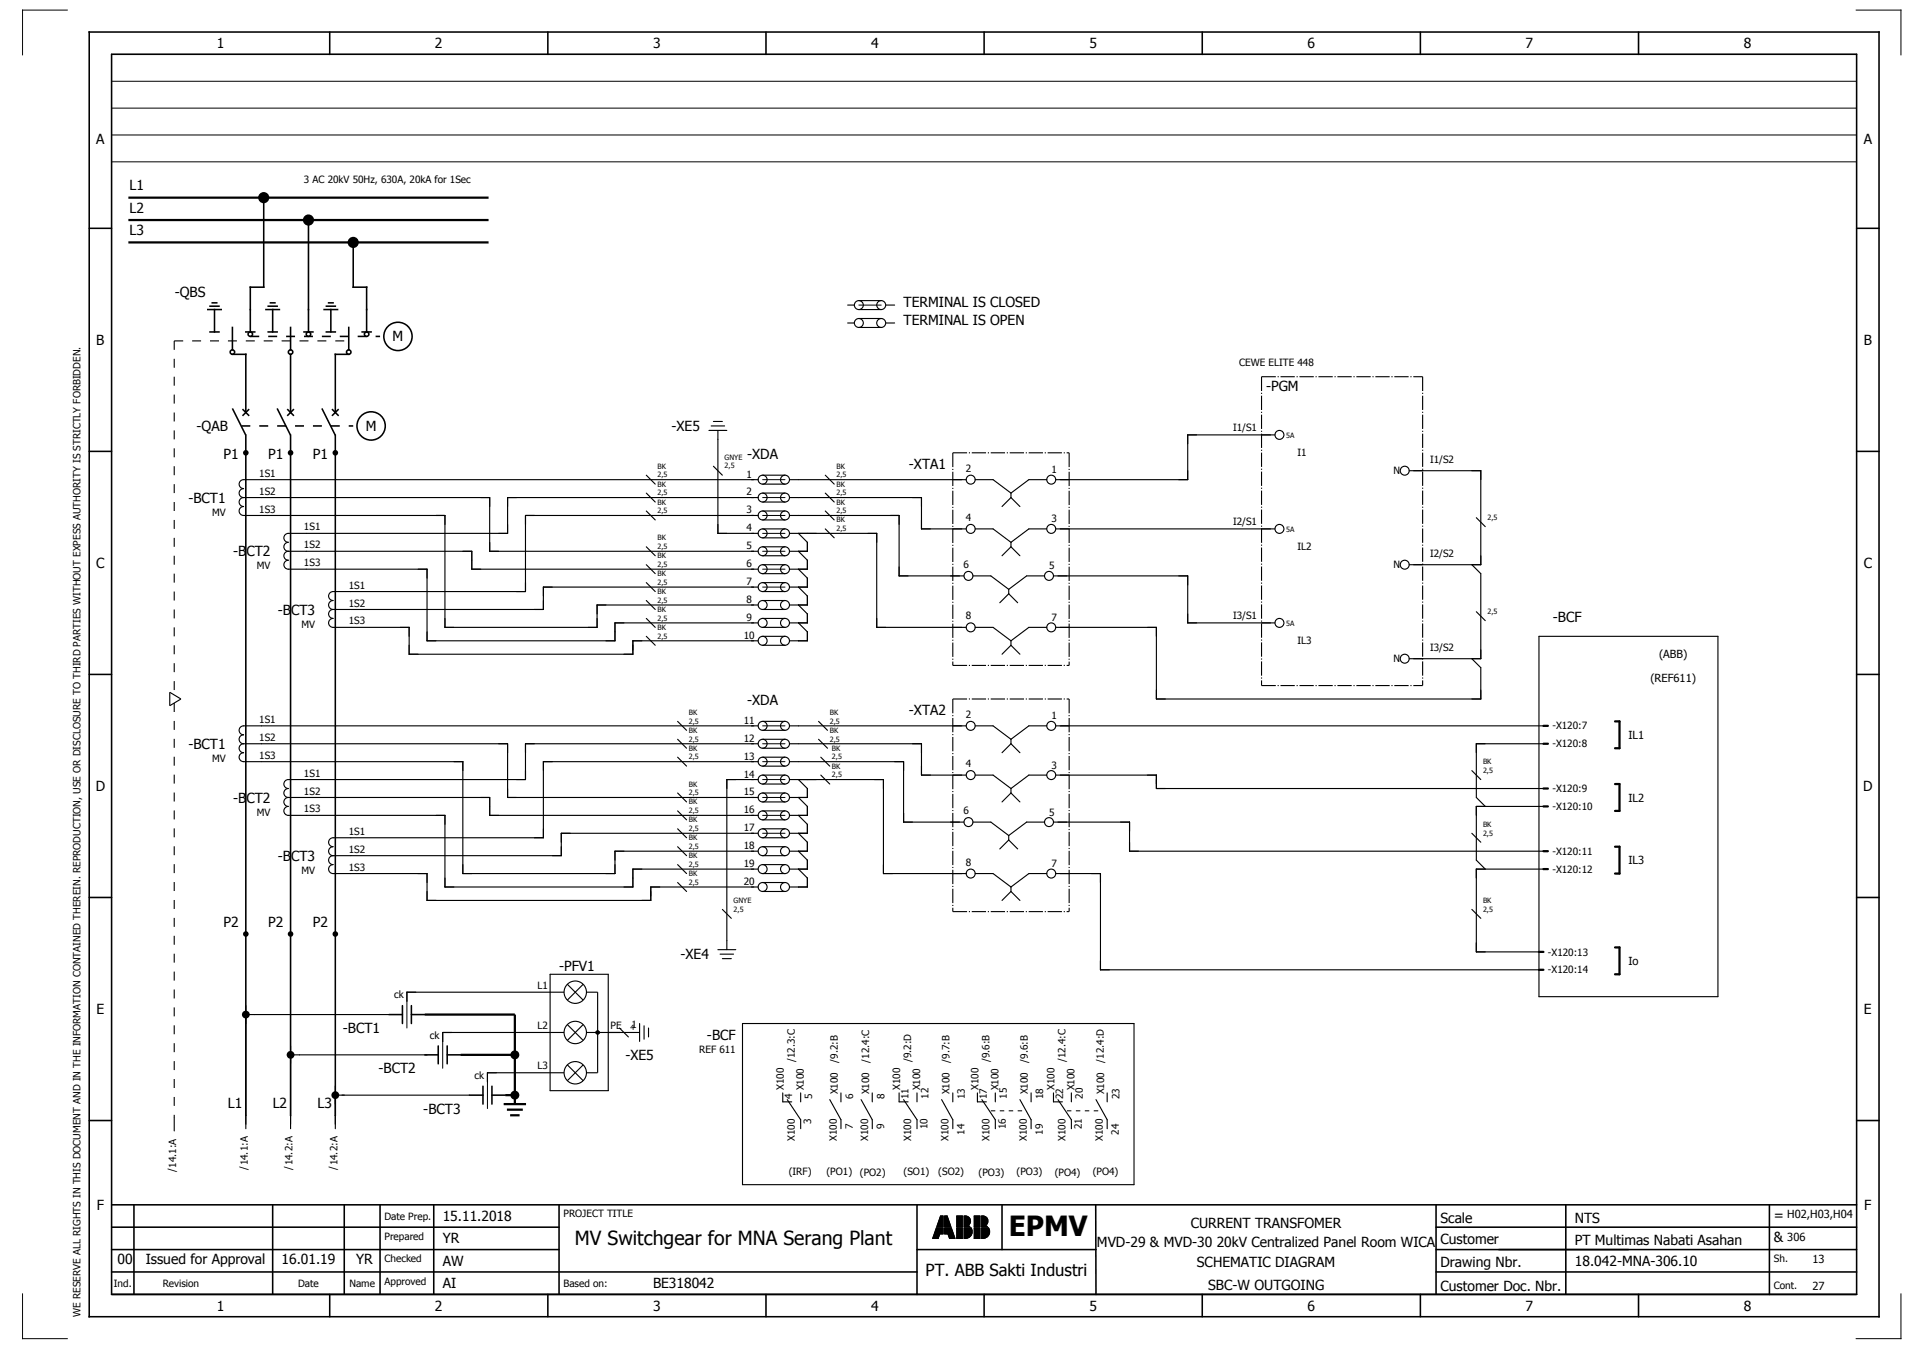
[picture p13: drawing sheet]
<svg xmlns="http://www.w3.org/2000/svg" width="427mm" height="301mm" viewBox="0 0 427 301" stroke-linecap="round" stroke-linejoin="round" font-family="sans-serif">
<defs><g id="words">
<text font-size="6.2" x="225.4" y="276.2">EPMV</text>
<text font-size="4.3" x="128.5" y="278.2">MV Switchgear for MNA Serang Plant</text>
<text font-size="3.7" x="206.9" y="285.1">PT. ABB Sakti Industri</text>
<g font-size="3.1">
<text x="48.5" y="10.8">1</text>
<text x="97.2" y="10.8">2</text>
<text x="146" y="10.8">3</text>
<text x="194.7" y="10.8">4</text>
<text x="243.5" y="10.8">5</text>
<text x="292.2" y="10.8">6</text>
<text x="341" y="10.8">7</text>
<text x="389.7" y="10.8">8</text>
<text x="21.5" y="32.2">A</text>
<text x="416.5" y="32.2">A</text>
<text x="28.9" y="42.5">L1</text>
<text x="28.9" y="47.5">L2</text>
<text x="28.9" y="52.5">L3</text>
<text x="39.1" y="66.3">-QBS</text>
<text x="201.9" y="68.5">TERMINAL IS CLOSED</text>
<text x="21.5" y="77">B</text>
<text x="87.7" y="76.3">M</text>
<text x="201.9" y="72.5">TERMINAL IS OPEN</text>
<text x="416.5" y="77">B</text>
<text x="282.9" y="87.4">-PGM</text>
<text x="43.9" y="96.3">-QAB</text>
<text x="81.7" y="96.3">M</text>
<text x="150.1" y="96.3">-XE5</text>
<text x="49.9" y="102.5">P1</text>
<text x="59.9" y="102.5">P1</text>
<text x="69.9" y="102.5">P1</text>
<text x="167" y="102.5">-XDA</text>
<text x="203.1" y="104.8">-XTA1</text>
<text x="42.1" y="112.3">-BCT1</text>
<text x="52.1" y="124.3">-BCT2</text>
<text x="21.5" y="126.9">C</text>
<text x="416.5" y="126.9">C</text>
<text x="62.1" y="137.3">-BCT3</text>
<text x="347" y="139.1">-BCF</text>
<text x="167" y="157.5">-XDA</text>
<text x="203.1" y="159.8">-XTA2</text>
<text x="42.1" y="167.3">-BCT1</text>
<text x="21.4" y="176.7">D</text>
<text x="52.1" y="179.3">-BCT2</text>
<text x="416.4" y="176.7">D</text>
<text x="62.1" y="192.3">-BCT3</text>
<text x="49.9" y="207">P2</text>
<text x="59.9" y="207">P2</text>
<text x="69.9" y="207">P2</text>
<text x="152.1" y="214.3">-XE4</text>
<text x="124.9" y="217">-PFV1</text>
<text x="21.6" y="226.5">E</text>
<text x="416.6" y="226.5">E</text>
<text x="76.6" y="230.8">-BCT1</text>
<text x="158" y="232.3">-BCF</text>
<text x="84.6" y="239.8">-BCT2</text>
<text x="139.8" y="236.8">-XE5</text>
<text x="50.9" y="247.5">L1</text>
<text x="60.9" y="247.5">L2</text>
<text x="70.9" y="247.5">L3</text>
<text x="94.6" y="248.8">-BCT3</text>
<text x="21.6" y="270.4">F</text>
<text x="98.9" y="272.8">15.11.2018</text>
<text x="266.1" y="274.2">CURRENT TRANSFOMER</text>
<text x="321.9" y="273.2">Scale</text>
<text x="351.9" y="273.2">NTS</text>
<text x="396.4" y="272.5">=</text>
<text x="416.6" y="270.4">F</text>
<text x="98.9" y="277.8">YR</text>
<text x="245.2" y="278.6">MVD-29 &amp; MVD-30 20kV Centralized Panel Room WICA</text>
<text x="321.9" y="277.9">Customer</text>
<text x="351.9" y="278.1">PT Multimas Nabati Asahan</text>
<text x="396.4" y="277.5">&amp;</text>
<text x="26.2" y="282.3">00</text>
<text x="32.6" y="282.3">Issued for Approval</text>
<text x="62.9" y="282.3">16.01.19</text>
<text x="79.6" y="282.3">YR</text>
<text x="98.9" y="282.8">AW</text>
<text x="98.9" y="287.8">AI</text>
<text x="145.9" y="287.8">BE318042</text>
<text x="267.5" y="283.2">SCHEMATIC DIAGRAM</text>
<text x="321.9" y="283.2">Drawing Nbr.</text>
<text x="352" y="282.8">18.042-MNA-306.10</text>
<text x="48.5" y="292.8">1</text>
<text x="97.2" y="292.8">2</text>
<text x="146" y="292.8">3</text>
<text x="194.7" y="292.8">4</text>
<text x="243.5" y="292.8">5</text>
<text x="270" y="288.1">SBC-W OUTGOING</text>
<text x="292.2" y="292.8">6</text>
<text x="321.9" y="288.4">Customer Doc. Nbr.</text>
<text x="341" y="292.8">7</text>
<text x="389.7" y="292.8">8</text>
</g>
<g font-size="2.5">
<text x="370.8" y="147.1">(ABB)</text>
<text x="368.8" y="152.2">(REF611)</text>
<text x="363.9" y="165.1">IL1</text>
<text x="363.9" y="179.1">IL2</text>
<text x="363.9" y="193.1">IL3</text>
<text x="363.9" y="215.6">Io</text>
<text x="399.4" y="272.2">H02,H03,H04</text>
<text x="399.4" y="277.2">306</text>
<text x="405.1" y="282.2">13</text>
<text x="405.1" y="288.1">27</text>
</g>
<g font-size="2.2">
<text x="67.9" y="41">3 AC 20kV 50Hz, 630A, 20kA for 1Sec</text>
<text x="276.9" y="81.7">CEWE ELITE 448</text>
<text x="275.6" y="96.4">I1/S1</text>
<text x="289.9" y="102">I1</text>
<text x="57.9" y="106.5">1S1</text>
<text x="166.8" y="106.7">1</text>
<text x="215.8" y="105.4">2</text>
<text x="235" y="105.7">1</text>
<text x="311.4" y="106">N</text>
<text x="319.6" y="103.4">I1/S2</text>
<text x="57.9" y="110.5">1S2</text>
<text x="166.8" y="110.7">2</text>
<text x="47.4" y="115.2">MV</text>
<text x="57.9" y="114.5">1S3</text>
<text x="67.9" y="118.5">1S1</text>
<text x="166.8" y="114.7">3</text>
<text x="166.8" y="118.7">4</text>
<text x="215.8" y="116.4">4</text>
<text x="235" y="116.7">3</text>
<text x="275.6" y="117.4">I2/S1</text>
<text x="67.9" y="122.5">1S2</text>
<text x="166.8" y="122.7">5</text>
<text x="289.9" y="123">IL2</text>
<text x="319.6" y="124.4">I2/S2</text>
<text x="57.4" y="127.2">MV</text>
<text x="67.9" y="126.5">1S3</text>
<text x="77.9" y="131.5">1S1</text>
<text x="166.8" y="126.7">6</text>
<text x="166.8" y="130.7">7</text>
<text x="215.3" y="126.9">6</text>
<text x="234.5" y="127.2">5</text>
<text x="311.4" y="127">N</text>
<text x="77.9" y="135.5">1S2</text>
<text x="166.8" y="134.7">8</text>
<text x="67.4" y="140.2">MV</text>
<text x="77.9" y="139.5">1S3</text>
<text x="166.2" y="142.7">10</text>
<text x="166.8" y="138.7">9</text>
<text x="215.8" y="138.4">8</text>
<text x="235" y="138.7">7</text>
<text x="275.6" y="138.4">I3/S1</text>
<text x="289.9" y="144">IL3</text>
<text x="311.4" y="148">N</text>
<text x="319.6" y="145.4">I3/S2</text>
<text x="57.9" y="161.5">1S1</text>
<text x="166.2" y="161.7">11</text>
<text x="215.8" y="160.4">2</text>
<text x="235" y="160.7">1</text>
<text x="57.9" y="165.5">1S2</text>
<text x="166.2" y="165.7">12</text>
<text x="346.9" y="163">-X120:7</text>
<text x="346.9" y="167">-X120:8</text>
<text x="47.4" y="170.2">MV</text>
<text x="57.9" y="169.5">1S3</text>
<text x="67.9" y="173.5">1S1</text>
<text x="166.2" y="169.7">13</text>
<text x="166.2" y="173.7">14</text>
<text x="215.8" y="171.4">4</text>
<text x="235" y="171.7">3</text>
<text x="67.9" y="177.5">1S2</text>
<text x="166.2" y="177.7">15</text>
<text x="346.9" y="177">-X120:9</text>
<text x="57.4" y="182.2">MV</text>
<text x="67.9" y="181.5">1S3</text>
<text x="166.2" y="181.7">16</text>
<text x="166.2" y="185.7">17</text>
<text x="215.3" y="181.9">6</text>
<text x="234.5" y="182.2">5</text>
<text x="346.9" y="181">-X120:10</text>
<text x="77.9" y="186.5">1S1</text>
<text x="77.9" y="190.5">1S2</text>
<text x="166.2" y="189.7">18</text>
<text x="346.9" y="191">-X120:11</text>
<text x="67.4" y="195.2">MV</text>
<text x="77.9" y="194.5">1S3</text>
<text x="166.2" y="193.7">19</text>
<text x="166.2" y="197.7">20</text>
<text x="215.8" y="193.4">8</text>
<text x="235" y="193.7">7</text>
<text x="346.9" y="195">-X120:12</text>
<text x="345.9" y="213.5">-X120:13</text>
<text x="120.1" y="220.9">L1</text>
<text x="345.9" y="217.5">-X120:14</text>
<text x="88.1" y="223.1">ck</text>
<text x="96.1" y="232.1">ck</text>
<text x="120.1" y="229.9">L2</text>
<text x="136.4" y="229.9">PE</text>
<text x="141.1" y="229.6">1</text>
<text x="120.1" y="238.9">L3</text>
<text x="156.3" y="235.1">REF 611</text>
<text x="177.6" y="237.3" transform="rotate(-90 177.6 237.3)">/12.3:C</text>
<text x="187.2" y="237.4" transform="rotate(-90 187.2 237.4)">/9.2:B</text>
<text x="194.2" y="237.4" transform="rotate(-90 194.2 237.4)">/12.4:C</text>
<text x="203.6" y="237.3" transform="rotate(-90 203.6 237.3)">/9.2:D</text>
<text x="212.2" y="237.4" transform="rotate(-90 212.2 237.4)">/9.7:B</text>
<text x="221.1" y="237.3" transform="rotate(-90 221.1 237.3)">/9.6:B</text>
<text x="229.7" y="237.4" transform="rotate(-90 229.7 237.4)">/9.6:B</text>
<text x="238.1" y="237.3" transform="rotate(-90 238.1 237.3)">/12.4:C</text>
<text x="246.7" y="237.4" transform="rotate(-90 246.7 237.4)">/12.4:D</text>
<text x="106.1" y="241.1">ck</text>
<text x="175.2" y="243.5" transform="rotate(-90 175.2 243.5)">X100</text>
<text x="177.1" y="245.5" transform="rotate(-90 177.1 245.5)">4</text>
<text x="179.6" y="243.6" transform="rotate(-90 179.6 243.6)">X100</text>
<text x="181.5" y="245.4" transform="rotate(-90 181.5 245.4)">5</text>
<text x="187.2" y="244.5" transform="rotate(-90 187.2 244.5)">X100</text>
<text x="190.7" y="245.5" transform="rotate(-90 190.7 245.5)">6</text>
<text x="194.2" y="244.5" transform="rotate(-90 194.2 244.5)">X100</text>
<text x="197.7" y="245.5" transform="rotate(-90 197.7 245.5)">8</text>
<text x="201.2" y="243.5" transform="rotate(-90 201.2 243.5)">X100</text>
<text x="203.1" y="245.5" transform="rotate(-90 203.1 245.5)">11</text>
<text x="205.6" y="243.6" transform="rotate(-90 205.6 243.6)">X100</text>
<text x="207.5" y="245.4" transform="rotate(-90 207.5 245.4)">12</text>
<text x="212.2" y="244.5" transform="rotate(-90 212.2 244.5)">X100</text>
<text x="215.7" y="245.5" transform="rotate(-90 215.7 245.5)">13</text>
<text x="218.7" y="243.5" transform="rotate(-90 218.7 243.5)">X100</text>
<text x="220.6" y="245.5" transform="rotate(-90 220.6 245.5)">17</text>
<text x="223.1" y="243.6" transform="rotate(-90 223.1 243.6)">X100</text>
<text x="225" y="245.4" transform="rotate(-90 225 245.4)">15</text>
<text x="229.7" y="244.5" transform="rotate(-90 229.7 244.5)">X100</text>
<text x="233.2" y="245.5" transform="rotate(-90 233.2 245.5)">18</text>
<text x="235.7" y="243.5" transform="rotate(-90 235.7 243.5)">X100</text>
<text x="237.6" y="245.5" transform="rotate(-90 237.6 245.5)">22</text>
<text x="240.1" y="243.6" transform="rotate(-90 240.1 243.6)">X100</text>
<text x="242" y="245.4" transform="rotate(-90 242 245.4)">20</text>
<text x="246.7" y="244.5" transform="rotate(-90 246.7 244.5)">X100</text>
<text x="250.2" y="245.5" transform="rotate(-90 250.2 245.5)">23</text>
<text x="181.3" y="251" transform="rotate(-90 181.3 251)">3</text>
<text x="177.6" y="254.9" transform="rotate(-90 177.6 254.9)">X100</text>
<text x="187" y="255" transform="rotate(-90 187 255)">X100</text>
<text x="190.6" y="252.2" transform="rotate(-90 190.6 252.2)">7</text>
<text x="194" y="255" transform="rotate(-90 194 255)">X100</text>
<text x="197.6" y="252.2" transform="rotate(-90 197.6 252.2)">9</text>
<text x="203.6" y="254.9" transform="rotate(-90 203.6 254.9)">X100</text>
<text x="207.3" y="252.3" transform="rotate(-90 207.3 252.3)">10</text>
<text x="212" y="255" transform="rotate(-90 212 255)">X100</text>
<text x="215.6" y="253.4" transform="rotate(-90 215.6 253.4)">14</text>
<text x="221.1" y="254.9" transform="rotate(-90 221.1 254.9)">X100</text>
<text x="224.8" y="252.3" transform="rotate(-90 224.8 252.3)">16</text>
<text x="229.5" y="255" transform="rotate(-90 229.5 255)">X100</text>
<text x="233.1" y="253.4" transform="rotate(-90 233.1 253.4)">19</text>
<text x="238.1" y="254.9" transform="rotate(-90 238.1 254.9)">X100</text>
<text x="241.8" y="252.3" transform="rotate(-90 241.8 252.3)">21</text>
<text x="246.5" y="255" transform="rotate(-90 246.5 255)">X100</text>
<text x="250.1" y="253.4" transform="rotate(-90 250.1 253.4)">24</text>
<text x="39.2" y="261.9" transform="rotate(-90 39.2 261.9)">/14.1:A</text>
<text x="55.2" y="261.4" transform="rotate(-90 55.2 261.4)">/14.1:A</text>
<text x="65.2" y="261.4" transform="rotate(-90 65.2 261.4)">/14.2:A</text>
<text x="75.2" y="261.4" transform="rotate(-90 75.2 261.4)">/14.2:A</text>
<text x="176.3" y="262.5">(IRF)</text>
<text x="184.7" y="262.6">(PO1)</text>
<text x="192.2" y="262.7">(PO2)</text>
<text x="201.9" y="262.5">(SO1)</text>
<text x="209.7" y="262.6">(SO2)</text>
<text x="218.7" y="262.8">(PO3)</text>
<text x="227.2" y="262.6">(PO3)</text>
<text x="235.7" y="262.8">(PO4)</text>
<text x="244.2" y="262.6">(PO4)</text>
<text x="85.9" y="272.5">Date Prep.</text>
<text x="125.9" y="271.9">PROJECT TITLE</text>
<text x="85.9" y="277">Prepared</text>
<text x="85.9" y="282">Checked</text>
<text x="396.4" y="281.9">Sh.</text>
<text x="25.4" y="287.5">Ind.</text>
<text x="36.4" y="287.5">Revision</text>
<text x="66.6" y="287.5">Date</text>
<text x="78.1" y="287.5">Name</text>
<text x="85.9" y="287">Approved</text>
<text x="125.9" y="287.5">Based on:</text>
<text x="396.4" y="287.9">Cont.</text>
<text x="18" y="294.2" transform="rotate(-90 18 294.2)">WE RESERVE ALL RIGHTS IN THIS DOCUMENT AND IN THE INFORMATION CONTAINED THEREIN. REPRODUCTION, USE OR DISCLOSURE TO THIRD PARTIES WITHOUT EXPESS AUTHORITY IS STRICTLY FORBIDDEN.</text>
</g>
<g font-size="1.6">
<text x="287.4" y="97.7">5A</text>
<text x="146.9" y="106.7">2,5</text>
<text x="146.9" y="104.7">BK</text>
<text x="161.9" y="104.7">2,5</text>
<text x="161.9" y="102.7">GNYE</text>
<text x="186.9" y="106.7">2,5</text>
<text x="186.9" y="104.7">BK</text>
<text x="146.9" y="110.7">2,5</text>
<text x="146.9" y="108.7">BK</text>
<text x="146.9" y="112.7">BK</text>
<text x="186.9" y="110.7">2,5</text>
<text x="186.9" y="108.7">BK</text>
<text x="186.9" y="112.7">BK</text>
<text x="146.9" y="114.7">2,5</text>
<text x="186.9" y="114.7">2,5</text>
<text x="186.9" y="118.7">2,5</text>
<text x="186.9" y="116.7">BK</text>
<text x="287.4" y="118.7">5A</text>
<text x="332.4" y="116.2">2,5</text>
<text x="146.9" y="122.7">2,5</text>
<text x="146.9" y="120.7">BK</text>
<text x="146.9" y="124.7">BK</text>
<text x="146.9" y="126.7">2,5</text>
<text x="146.9" y="130.7">2,5</text>
<text x="146.9" y="128.7">BK</text>
<text x="146.9" y="134.7">2,5</text>
<text x="146.9" y="132.7">BK</text>
<text x="146.9" y="136.7">BK</text>
<text x="332.4" y="137.2">2,5</text>
<text x="146.9" y="138.7">2,5</text>
<text x="146.9" y="142.7">2,5</text>
<text x="146.9" y="140.7">BK</text>
<text x="287.4" y="139.7">5A</text>
<text x="153.9" y="161.7">2,5</text>
<text x="153.9" y="159.7">BK</text>
<text x="185.4" y="161.7">2,5</text>
<text x="185.4" y="159.7">BK</text>
<text x="153.9" y="165.7">2,5</text>
<text x="153.9" y="163.7">BK</text>
<text x="153.9" y="167.7">BK</text>
<text x="185.4" y="165.7">2,5</text>
<text x="185.4" y="163.7">BK</text>
<text x="185.9" y="167.7">BK</text>
<text x="153.9" y="169.7">2,5</text>
<text x="185.9" y="173.7">2,5</text>
<text x="185.9" y="171.7">BK</text>
<text x="185.9" y="169.7">2,5</text>
<text x="331.4" y="172.7">2,5</text>
<text x="331.4" y="170.7">BK</text>
<text x="153.9" y="177.7">2,5</text>
<text x="153.9" y="175.7">BK</text>
<text x="153.9" y="179.7">BK</text>
<text x="153.9" y="181.7">2,5</text>
<text x="153.9" y="185.7">2,5</text>
<text x="153.9" y="183.7">BK</text>
<text x="331.4" y="184.7">BK</text>
<text x="153.9" y="189.7">2,5</text>
<text x="153.9" y="187.7">BK</text>
<text x="153.9" y="191.7">BK</text>
<text x="331.4" y="186.7">2,5</text>
<text x="153.9" y="193.7">2,5</text>
<text x="153.9" y="197.7">2,5</text>
<text x="153.9" y="195.7">BK</text>
<text x="163.9" y="203.7">2,5</text>
<text x="163.9" y="201.7">GNYE</text>
<text x="331.4" y="203.7">2,5</text>
<text x="331.4" y="201.7">BK</text>
<text x="140.9" y="230.2">4</text>
</g>
</g></defs>
<g fill="none" stroke="#000" stroke-width=".35">
<path d="M19.9 7.2h400v287h-400zM24.9 12.1h390v277.1h-390zM73.7 7.2v5M122.4 7.2v5M171.2 7.2v5M219.9 7.2v5M268.7 7.2v5M317.4 7.2v5M366.2 7.2v5M19.9 51h5M58.9 44.2v20h-3v10M68.9 49.2v25"/>
<path d="M78.9 54.2v10h3v10M414.9 51h5M46.4 69.2h3M46.9 74.2h2M46.9 68.4h2M47.4 67.7h1M47.9 69.2v5M51.9 79.2h3v13M51.9 73.2v5M54.9 74.2h2M59.4 69.2h3M59.9 74.2h2"/>
<path d="M59.9 68.4h2M60.4 67.7h1M60.9 69.2v5M64.9 73.2v5M64.9 79.2v13M67.9 74.2h2M72.4 69.2h3M72.9 74.2h2M72.9 68.4h2M73.4 67.7h1M73.9 69.2v5M77.9 79.2h-3v13"/>
<path d="M77.9 73.2v5M80.9 74.2h2M51.9 91.2l3 6v152M54.2 91.4l1.5 1.5M55.7 91.4l-1.5 1.5M61.9 91.2l3 6v152M64.2 91.4l1.5 1.5M65.7 91.4l-1.5 1.5M71.9 91.2l3 6v152M74.2 91.4l1.5 1.5M75.7 91.4l-1.5 1.5M19.9 100.8h5"/>
<path d="M414.9 100.8h5M19.9 150.7h5M414.9 150.7h5M19.9 200.5h5M414.9 200.5h5M86.9 226.7h3M89.9 224.7v4M91.9 224.7v4M91.9 226.7h3M94.9 235.7h3M97.9 233.7v4M99.9 233.7v4"/>
<path d="M99.9 235.7h3M19.9 250.3h5M104.9 244.7h3M107.9 242.7v4M109.9 242.7v4M109.9 244.7h3M414.9 250.3h5M24.9 279.2h100M24.9 269.2h390M24.9 274.2h100M29.9 269.2v20M60.9 269.2v20"/>
<path d="M76.9 269.2v20M84.9 269.2v20M96.9 269.2v20M124.9 269.2v20M204.9 279.2h40M204.9 269.2v20M223.9 269.2v10M244.9 269.2v20M320.9 279.2h94M320.9 269.2v20M320.9 274.2h94M349.9 269.2v20"/>
<path d="M395.4 269.2v20M24.9 289.2h390M24.9 284.2h180M73.7 289.2v5M122.4 289.2v5M171.2 289.2v5M219.9 289.2v5M268.7 289.2v5M317.4 289.2v5M320.9 284.2h94M366.2 289.2v5"/>
<circle cx="51.9" cy="78.7" r=".5"/>
<circle cx="55.9" cy="74.7" r=".5"/>
<circle cx="64.9" cy="78.7" r=".5"/>
<circle cx="68.9" cy="74.7" r=".5"/>
<circle cx="77.9" cy="78.7" r=".5"/>
<circle cx="81.9" cy="74.7" r=".5"/>
<circle cx="88.9" cy="75.2" r="3.2"/>
<circle cx="82.9" cy="95.2" r="3.2"/>
</g>
<g fill="none" stroke="#000" stroke-width=".22">
<path d="M15 2.3h-10v10M24.9 18.2h390M24.9 12.2h390M414.8 2.3h10v10M24.9 24.2h390M24.9 30.2h390M24.9 36.2h390M191.9 68.2h5M170.4 107.2h5M170.4 111.2h5M170.4 115.2h5M170.4 119.2h5"/>
<path d="M170.4 127.2h5M170.4 123.2h5M170.4 131.2h5M170.4 162.2h5M170.4 166.2h5M170.4 170.2h5M170.4 174.2h5M170.4 178.2h5M170.4 182.2h5M170.4 186.2h5M90.9 223.7v6M98.9 232.7v6"/>
<path d="M108.9 241.7v6M208.5 276.5v.2M208.6 276.3v.4M208.6 276.1v.6M208.7 275.9v.8M208.8 275.6v1.1M208.9 275.4v1.3M209 275.2v1.5M209 275v1.7M209.1 274.7v2M209.2 274.5v2.2M209.3 274.3l-.9 2.4h1.3l.3-1"/>
<path d="M209.3 274.3h1.5v1.4h-.8M209.3 274.3v2.4M209.4 273.8v.2M209.4 274.3v2.4M209.5 273.6v.4M209.5 274.3v2.4M209.6 273.4v.6M209.6 274.3v2.4M209.7 273.2v.8M209.7 274.3v2.4M209.7 273v1M209.7 274.3v2.2"/>
<path d="M209.8 272.7v1.3M209.8 274.3v2M209.9 272.5v1.5M209.9 274.3v1.8M210 272.3v1.7M210 274.3v1.6M210 272.1v1.9M210 274.3v1.4M210.1 271.8v2.2M210.1 274.3v1.4M210.2 271.7h.6v2.3h-1.4zM210.2 271.7v2.3"/>
<path d="M210.2 274.3v1.4M210.3 271.7v2.3M210.3 274.3v1.4M210.4 271.7v2.3M210.4 274.3v1.4M210.5 271.7v2.3M210.5 274.3v1.4M210.6 271.7v2.3M210.6 274.3v1.4M210.7 271.7v2.3M210.7 274.3v1.4M210.8 271.7v2.3"/>
<path d="M210.8 274.3v1.4M211.1 271.7h.6l.8 2.3h-1.4zM211.1 271.7v2.3M211.1 274.3v1.4M211.2 271.7v2.3M211.2 274.3v1.4M211.3 271.7v2.3M211.3 274.3v1.4M211.4 271.7v2.3M211.4 274.3v1.4M211.5 271.7v2.3M211.5 274.3v1.4"/>
<path d="M211.6 271.7v2.3M211.6 274.3v1.4M211.7 271.7v2.3M211.7 274.3v1.4M211.8 271.9v2.1M211.8 274.3v1.4M211.8 275.7h-.7v-1.4h1.5l.8 2.4M211.8 275.7l.4 1h1.2M211.8 272.1v1.9M211.9 272.3v1.7M211.9 274.3v1.6M212 272.5v1.5"/>
<path d="M212 274.3v1.8M212.1 272.8v1.2M212.1 274.3v2M212.2 273v1M212.2 274.3v2.3M212.2 273.2v.8M212.2 274.3v2.4M212.3 273.4v.6M212.3 274.3v2.4M212.4 273.7v.3M212.4 274.3v2.4M212.5 273.9v.1"/>
<path d="M212.5 274.3v2.4M212.6 274.3v2.4M212.7 274.6v2.1M212.8 274.8v1.9M212.9 275v1.7M212.9 275.2v1.5M213 275.5v1.2M213.1 275.7v1M213.2 275.9v.8M213.3 276.1v.6M213.3 276.3v.4M213.4 276.6v.1"/>
<path d="M213.8 271.7h1.3v2.3h-1.3zM213.8 274.3h1.3v2.4h-1.3zM213.9 271.7v2.3M213.9 274.3v2.4M214 271.7v2.3M214 274.3v2.4M214.1 271.7v2.3M214.1 274.3v2.4M214.2 271.7v2.3M214.2 274.3v2.4M214.3 271.7v2.3M214.3 274.3v2.4"/>
<path d="M214.4 271.7v2.3M214.4 274.3v2.4M214.5 271.7v2.3M214.5 274.3v2.4M214.6 271.7v2.3M214.6 274.3v2.4M214.7 271.7v2.3M214.7 274.3v2.4M214.8 271.7v2.3M214.8 274.3v2.4M214.9 271.7v2.3M214.9 274.3v2.4"/>
<path d="M215 271.7v2.3M215 274.3v2.4M215.4 271.7a1.16 1.16 0 0 1 1.4 .6 1.16 1.16 0 0 1-.5 1.5l.5 .2h-1.4zM215.5 271.7v2.3M215.5 274.3v2.4M215.6 271.7v2.3M215.6 274.3v2.4M215.7 271.7v2.3M215.7 274.3v2.4M215.8 271.7v2.3M215.8 274.3v2.4M215.9 271.7v2.3"/>
<path d="M215.9 274.3v2.4M216 271.7v2.3M216 274.3v2.3M216.1 271.7v2.3M216.1 274.3v2.3M216.2 271.7v2.3M216.2 274.3v2.3M216.3 271.8v2.2M216.3 274.3v2.3M216.4 271.8v2.2M216.4 274.3v2.2M216.5 271.9v1.8"/>
<path d="M216.5 273.8v.2M216.5 274.3v2.2M216.5 271.9v1.7M216.5 273.9v.1M216.6 272v1.5M216.6 273.9v.1M216.6 274.3v2.1M216.7 272.1v1.4M216.7 274h.1M216.7 274.3v2.1M216.8 272.2v1.1M216.8 274.3v2"/>
<path d="M216.8 272.4v.8M216.8 274.3v1.9M216.9 274.3v1.8M217 274.3v1.7M217 274.3a1.5 1.5 0 0 1-1.2 2.4M217 274.3h-1.6v2.4h.4M217.1 274.4v1.5M217.2 274.5v1.3M217.2 274.8v.8M217.7 271.7h1.3v2.3h-1.3zM217.7 274.3h1.3v2.4h-1.3zM217.8 271.7v2.3"/>
<path d="M217.8 274.3v2.4M217.9 271.7v2.3M217.9 274.3v2.4M218 271.7v2.3M218 274.3v2.4M218.1 271.7v2.3M218.1 274.3v2.4M218.2 271.7v2.3M218.2 274.3v2.4M218.3 271.7v2.3M218.3 274.3v2.4M218.4 271.7v2.3"/>
<path d="M218.4 274.3v2.4M218.5 271.7v2.3M218.5 274.3v2.4M218.6 271.7v2.3M218.6 274.3v2.4M218.7 271.7v2.3M218.7 274.3v2.4M218.8 271.7v2.3M218.8 274.3v2.4M218.9 271.7v2.3M218.9 274.3v2.4M219 271.7v2.3"/>
<path d="M219 274.3v2.4M219.3 274.3h1.6a1.53 1.53 0 0 1 0 1.7 1.53 1.53 0 0 1-1.6 .7zM219.3 271.7a1.16 1.16 0 0 1 1.4 .6 1.16 1.16 0 0 1-.5 1.5l.5 .2h-1.4zM219.4 271.7v2.3M219.4 274.3v2.4M219.5 271.7v2.3M219.5 274.3v2.4M219.6 271.7v2.3M219.6 274.3v2.4M219.7 271.7v2.3M219.7 274.3v2.4M219.8 271.7v2.3"/>
<path d="M219.8 274.3v2.4M219.9 271.7v2.3M219.9 274.3v2.3M220 271.7v2.3M220 274.3v2.3M220.1 271.7v2.3M220.1 274.3v2.3M220.2 271.8v2.2M220.2 274.3v2.3M220.3 271.8v2.2M220.3 274.3v2.2M220.4 271.9v1.8"/>
<path d="M220.4 273.8v.2M220.4 274.3v2.2M220.4 271.9v1.7M220.4 273.9v.1M220.5 272v1.5M220.5 273.9v.1M220.5 274.3v2.1M220.6 272.1v1.3M220.6 274h.1M220.6 274.3v2.1M220.7 272.2v1.1M220.7 274.3v2"/>
<path d="M220.8 272.4v.8M220.8 274.3v1.9M220.8 274.3v1.8M220.9 274.3v1.7M221 274.4v1.5M221.1 274.6v1.2M221.1 274.8v.7M5 289.1v10h10M424.8 289.1v10h-10"/>
</g>
<g fill="none" stroke="#000" stroke-width=".25">
<path d="M189.4 68.2h1.5M189.4 72.2h1.5M191.9 69.2h5M191.9 67.2h5M191.9 73.2h5M191.9 71.2h5M197.9 68.2h2M197.9 72.2h2M158.4 96.2h4M158.9 95.2h3M159.4 94.2h2M160.4 96.2v23h9"/>
<path d="M284.9 97.2h-19.5v10h-29.5M54.4 111.2a1 1 0 0 0-1 1 1 1 0 0 0 1 1 1 1 0 0 0-1 1 1 1 0 0 0 1 1h45v25h34v-5h36M54.4 111.2h55v12h60M144.4 106.2l2 2M144.4 110.2l2 2M144.4 114.2l2 2M159.4 104.2l2 2M169.4 107.2h-115a1 1 0 0 0-1 1 1 1 0 0 0 1 1 1 1 0 0 0-1 1 1 1 0 0 0 1 1M169.4 111.2h-56v8h-49a1 1 0 0 0-1 1 1 1 0 0 0 1 1 1 1 0 0 0-1 1 1 1 0 0 0 1 1M169.4 115.2h-52v17h-43a1 1 0 0 0-1 1 1 1 0 0 0 1 1 1 1 0 0 0-1 1 1 1 0 0 0 1 1M170.4 118.2h5M170.4 108.2h5"/>
<path d="M170.4 106.2h5M170.4 112.2h5M170.4 110.2h5M170.4 116.2h5M170.4 114.2h5M176.4 111.2h29.5v7h10M176.4 115.2h24.5v13.5h14.5M176.4 119.2h19.5v21h20M176.4 107.2h39.5M178.4 119.2l2 2v2h-4M184.4 106.2l2 2M184.4 110.2l2 2"/>
<path d="M184.4 114.2l2 2M184.4 118.2l2 2M217.9 118.2h4l4 3M217.9 107.2h4l4 3M225.9 111.2l2 2M225.9 111.2l-2 2M225.9 110.2v1M233.9 118.2h-4l-4 3M233.9 107.2h-4l-4 3M235.9 118.2h49M314.9 105.2h16v21h-16M329.9 115.7l2 2"/>
<path d="M64.4 123.2a1 1 0 0 0-1 1 1 1 0 0 0 1 1 1 1 0 0 0-1 1 1 1 0 0 0 1 1h31v16h42v-4h32M64.4 123.2h41v4h64M74.4 136.2a1 1 0 0 0-1 1 1 1 0 0 0 1 1 1 1 0 0 0-1 1 1 1 0 0 0 1 1h17v6h50v-3h28M144.4 122.2l2 2M144.4 126.2l2 2M144.4 130.2l2 2M144.4 134.2l2 2M144.4 138.2l2 2M169.4 131.2h-48v5h-47M170.4 132.2h5M170.4 136.2h5M170.4 126.2h5"/>
<path d="M170.4 120.2h5M170.4 124.2h5M170.4 122.2h5M170.4 128.2h5M170.4 130.2h5M170.4 134.2h5M170.4 138.2h5M178.4 123.2l2 2v2h-4M178.4 127.2l2 2v2h-4M178.4 131.2l2 2v2h-4M178.4 135.2l2 2v2h-4M178.4 139.2l2 2v2h-4"/>
<path d="M217.4 128.7h4l4 3M225.4 132.7l2 2M225.4 132.7l-2 2M225.4 131.7v1M225.9 121.2v1M225.9 122.2l2 2M225.9 122.2l-2 2M233.4 128.7h-4l-4 3M235.4 128.7h30v10.5h19.5M328.9 126.2l2 2v19h-16M329.9 136.7l2 2M37.9 154.7l2.5 1.5-2.5 1.5z"/>
<path d="M144.4 142.2l2 2M170.4 140.2h5M170.4 142.2h5M170.4 144.2h5M217.9 140.2h4l4 3M225.9 143.2v1M225.9 144.2l2 2M225.9 144.2l-2 2M233.9 140.2h-4l-4 3M235.9 140.2h22.5v16h72.5v-7l-2-2M343.9 142.2h40v80.5h-40zM54.4 166.2a1 1 0 0 0-1 1 1 1 0 0 0 1 1 1 1 0 0 0-1 1 1 1 0 0 0 1 1h49v25h34v-5h32"/>
<path d="M54.4 166.2h59v12h56M64.4 178.2a1 1 0 0 0-1 1 1 1 0 0 0 1 1 1 1 0 0 0-1 1 1 1 0 0 0 1 1h35v16h42v-4h28M64.4 178.2h45v4h60M151.4 161.2l2 2M151.4 165.2l2 2M151.4 169.2l2 2M151.4 177.2l2 2M169.4 162.2h-115a1 1 0 0 0-1 1 1 1 0 0 0 1 1 1 1 0 0 0-1 1 1 1 0 0 0 1 1M169.4 166.2h-52v8h-53a1 1 0 0 0-1 1 1 1 0 0 0 1 1 1 1 0 0 0-1 1 1 1 0 0 0 1 1M169.4 170.2h-48v17h-47a1 1 0 0 0-1 1 1 1 0 0 0 1 1 1 1 0 0 0-1 1 1 1 0 0 0 1 1M169.4 174.2h-7v38M170.4 173.2h5"/>
<path d="M170.4 163.2h5M170.4 161.2h5M170.4 167.2h5M170.4 165.2h5M170.4 171.2h5M170.4 169.2h5M170.4 175.2h5M170.4 179.2h5M170.4 177.2h5M176.4 166.2h29.5v7h10M176.4 170.2h25.5v13.5h13.5M176.4 174.2h21v21h18.5"/>
<path d="M176.4 162.2h39.5M178.4 174.2l2 2v2h-4M178.4 178.2l2 2v2h-4M182.9 161.2l2 2M182.9 165.2l2 2M183.4 173.2l2 2M183.4 169.2l2 2M217.9 173.2h4l4 3M217.9 162.2h4l4 3M225.9 165.2v1M225.9 176.2v1M225.9 166.2l2 2"/>
<path d="M225.9 166.2l-2 2M225.9 177.2l2 2M225.9 177.2l-2 2M233.9 173.2h-4l-4 3M233.9 162.2h-4l-4 3M235.9 173.2h22.5v3h86.5M235.9 162.2h109M328.9 172.2l2 2M344.9 166.2h-15v12l2 2M74.4 191.2a1 1 0 0 0-1 1 1 1 0 0 0 1 1 1 1 0 0 0-1 1 1 1 0 0 0 1 1h21v6h50v-3h24M151.4 181.2l2 2M151.4 185.2l2 2"/>
<path d="M151.4 189.2l2 2M151.4 193.2l2 2M151.4 197.2l2 2M169.4 186.2h-44v5h-51M170.4 187.2h5M170.4 191.2h5M170.4 195.2h5M170.4 183.2h5M170.4 181.2h5M170.4 185.2h5M170.4 189.2h5M170.4 193.2h5"/>
<path d="M170.4 199.2h5M170.4 197.2h5M178.4 190.2l2 2v2h-4M178.4 182.2l2 2v2h-4M178.4 186.2l2 2v2h-4M178.4 194.2l2 2v2h-4M217.4 183.7h4l4 3M217.9 195.2h4l4 3M225.4 186.7v1M225.4 187.7l2 2M225.4 187.7l-2 2M225.9 198.2v1"/>
<path d="M225.9 199.2l2 2M225.9 199.2l-2 2M233.4 183.7h-4l-4 3M233.9 195.2h-4l-4 3M235.4 183.7h17v6.5h92.5M235.9 195.2h10v21.5h98M328.9 186.2l2 2M344.9 180.2h-15v12l2 2M344.9 194.2h-15v18.5h14M122.9 217.7h13v26h-13zM126.8 219.9l3.5 3.5M130.3 219.9l-3.5 3.5"/>
<path d="M160.4 212.2h4M160.9 213.2h3M161.4 203.2l2 2M161.4 214.2h2M328.9 203.2l2 2M54.9 224.7v27.5M54.9 226.7h32M64.9 233.7v18.5M64.9 235.7h30.5M126.1 230.7h-27.2v2M126.1 239.7h-17.2v2M126.1 221.7h-35.2v2"/>
<path d="M126.8 237.9l3.5 3.5M126.8 228.9l3.5 3.5M130.3 237.9l-3.5 3.5M130.3 228.9l-3.5 3.5M131.1 221.7h2.5v18h-2.5M133.2 230.5v.3M133.3 230.4v.5M133.4 230.3v.7M133.5 230.3v.7M133.7 230.3v.7M133.8 230.3v.7M133.8 230.4v.5"/>
<path d="M133.9 230.4v.5M133.9 230.5v.3M138.4 229.7l2 2M142.9 230.7h-11.8M142.9 228.7v4M143.9 229.2v3M144.9 229.7v2M165.9 228.7h87.5v36h-87.5zM38.9 249.7v3M74.9 242.7v9.5M74.9 244.7h30M174.9 244.2v2h2"/>
<path d="M175.9 245.7l3 4.5v2M178.9 244.2v2M185.4 245.7l2.5 4.5v2M187.9 244.2v2M192.4 245.7l2.5 4.5v2M194.9 244.2v2M200.9 244.2v2h2M201.9 245.7l3 4.5v2M204.9 244.2v2M210.4 245.7l2.5 4.5v2M212.9 244.2v2M218.4 244.2v2h2"/>
<path d="M219.4 245.7l3 4.5v2M222.4 244.2v2M227.9 245.7l2.5 4.5v2M230.4 244.2v2M235.4 244.2v2h2M236.4 245.7l3 4.5v2M239.4 244.2v2M244.9 245.7l2.5 4.5v2M247.4 244.2v2"/>
<circle cx="191.9" cy="68.2" r="1"/>
<circle cx="191.9" cy="72.2" r="1"/>
<circle cx="196.9" cy="68.2" r="1"/>
<circle cx="196.9" cy="72.2" r="1"/>
<circle cx="285.9" cy="97.2" r="1"/>
<circle cx="170.4" cy="107.2" r="1"/>
<circle cx="170.4" cy="119.2" r="1"/>
<circle cx="170.4" cy="111.2" r="1"/>
<circle cx="170.4" cy="115.2" r="1"/>
<circle cx="175.4" cy="107.2" r="1"/>
<circle cx="175.4" cy="111.2" r="1"/>
<circle cx="175.4" cy="119.2" r="1"/>
<circle cx="175.4" cy="115.2" r="1"/>
<circle cx="216.9" cy="107.2" r="1"/>
<circle cx="216.9" cy="118.2" r="1"/>
<circle cx="234.9" cy="107.2" r="1"/>
<circle cx="234.9" cy="118.2" r="1"/>
<circle cx="285.9" cy="118.2" r="1"/>
<circle cx="313.9" cy="105.2" r="1"/>
<circle cx="170.4" cy="135.2" r="1"/>
<circle cx="170.4" cy="127.2" r="1"/>
<circle cx="170.4" cy="131.2" r="1"/>
<circle cx="170.4" cy="139.2" r="1"/>
<circle cx="170.4" cy="123.2" r="1"/>
<circle cx="175.4" cy="135.2" r="1"/>
<circle cx="175.4" cy="127.2" r="1"/>
<circle cx="175.4" cy="131.2" r="1"/>
<circle cx="175.4" cy="139.2" r="1"/>
<circle cx="175.4" cy="123.2" r="1"/>
<circle cx="216.4" cy="128.7" r="1"/>
<circle cx="234.4" cy="128.7" r="1"/>
<circle cx="285.9" cy="139.2" r="1"/>
<circle cx="313.9" cy="126.2" r="1"/>
<circle cx="170.4" cy="143.2" r="1"/>
<circle cx="175.4" cy="143.2" r="1"/>
<circle cx="216.9" cy="140.2" r="1"/>
<circle cx="234.9" cy="140.2" r="1"/>
<circle cx="313.9" cy="147.2" r="1"/>
<circle cx="170.4" cy="166.2" r="1"/>
<circle cx="170.4" cy="178.2" r="1"/>
<circle cx="170.4" cy="170.2" r="1"/>
<circle cx="170.4" cy="162.2" r="1"/>
<circle cx="170.4" cy="174.2" r="1"/>
<circle cx="175.4" cy="166.2" r="1"/>
<circle cx="175.4" cy="178.2" r="1"/>
<circle cx="175.4" cy="170.2" r="1"/>
<circle cx="175.4" cy="162.2" r="1"/>
<circle cx="175.4" cy="174.2" r="1"/>
<circle cx="216.9" cy="162.2" r="1"/>
<circle cx="216.9" cy="173.2" r="1"/>
<circle cx="234.9" cy="162.2" r="1"/>
<circle cx="234.9" cy="173.2" r="1"/>
<circle cx="170.4" cy="186.2" r="1"/>
<circle cx="170.4" cy="198.2" r="1"/>
<circle cx="170.4" cy="190.2" r="1"/>
<circle cx="170.4" cy="182.2" r="1"/>
<circle cx="170.4" cy="194.2" r="1"/>
<circle cx="175.4" cy="186.2" r="1"/>
<circle cx="175.4" cy="198.2" r="1"/>
<circle cx="175.4" cy="190.2" r="1"/>
<circle cx="175.4" cy="182.2" r="1"/>
<circle cx="175.4" cy="194.2" r="1"/>
<circle cx="216.4" cy="183.7" r="1"/>
<circle cx="216.9" cy="195.2" r="1"/>
<circle cx="234.4" cy="183.7" r="1"/>
<circle cx="234.9" cy="195.2" r="1"/>
<circle cx="128.6" cy="221.7" r="2.5"/>
<circle cx="128.6" cy="230.7" r="2.5"/>
<circle cx="128.6" cy="239.7" r="2.5"/>
<circle cx="133.6" cy="230.7" r=".38"/>
</g>
<g fill="#000">
<circle cx="58.9" cy="44.2" r="1.25"/>
<circle cx="68.9" cy="49.2" r="1.25"/>
<circle cx="78.9" cy="54.2" r="1.25"/>
<circle cx="54.9" cy="101.2" r=".63"/>
<circle cx="64.9" cy="101.2" r=".63"/>
<circle cx="74.9" cy="101.2" r=".63"/>
<circle cx="54.9" cy="208.7" r=".63"/>
<circle cx="64.9" cy="208.7" r=".62"/>
<circle cx="74.9" cy="208.7" r=".63"/>
<circle cx="54.9" cy="226.7" r=".88"/>
<circle cx="64.9" cy="235.7" r=".88"/>
<circle cx="115.1" cy="235.7" r="1"/>
<circle cx="74.9" cy="244.7" r=".88"/>
<circle cx="115.1" cy="244.7" r="1"/>
</g>
<g fill="none" stroke="#000" stroke-width=".5">
<path d="M28.9 44.2h80M28.9 49.2h80M28.9 54.2h80M344.9 162.2h1M344.9 166.2h1M344.9 176.2h1M360.9 161.2h1v6h-1M360.9 175.2h1v6h-1M344.9 180.2h1M344.9 190.2h1M344.9 194.2h1M360.9 189.2h1v6h-1"/>
<path d="M343.9 212.7h1M343.9 216.7h1M360.9 211.7h1v6h-1M94.9 226.7h20.2v20M102.9 235.7h12.2M112.6 246.7h5M112.9 244.7h2.2M113.3 247.9h3.5M114 249.2h2.1"/>
</g>
<path d="M55.9 75.2h29M53.9 95.2h25" fill="none" stroke="#000" stroke-width=".35" stroke-dasharray="2 2" stroke-linecap="butt"/>
<path d="M38.9 76.2v79.1M38.9 76.2h39M38.9 157.1v92.6" fill="none" stroke="#000" stroke-width=".25" stroke-dasharray="2 2" stroke-linecap="butt"/>
<path d="M221.4 248.2h7M238.4 248.2h7" fill="none" stroke="#000" stroke-width=".22" stroke-dasharray="1 1" stroke-linecap="butt"/>
<path d="M281.9 84.2h36M281.9 84.2v69M317.9 84.2v69M212.9 101.2h26M212.9 101.2v47.5M238.9 101.2v47.5M212.9 148.7h26M212.9 156.2h26M212.9 156.2v47.5M238.9 156.2v47.5M281.9 153.2h36M212.9 203.7h26" fill="none" stroke="#000" stroke-width=".25" stroke-dasharray="3.2 .4 .3 .4" stroke-linecap="butt"/>
<use href="#words"/>
</svg>
